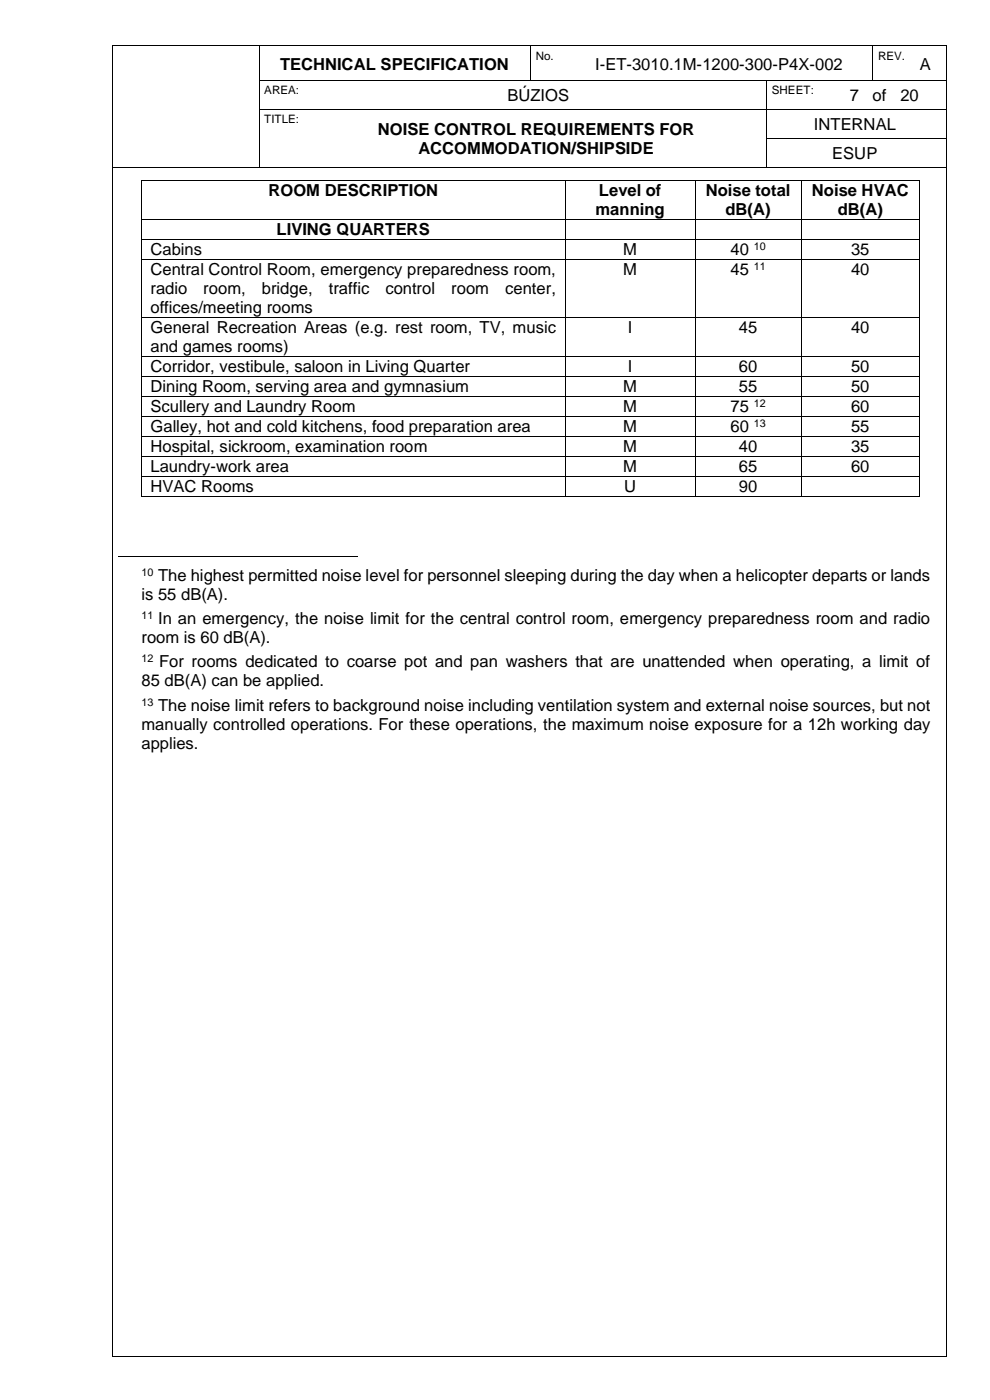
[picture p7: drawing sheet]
<svg xmlns="http://www.w3.org/2000/svg" width="210mm" height="297mm" viewBox="0 0 210 297" stroke-linecap="round" stroke-linejoin="round" font-family="sans-serif">
<defs><g id="words">
<g font-size="3.5">
<text x="59.4" y="14.8">TECHNICAL SPECIFICATION</text>
<text x="126.3" y="14.8">I-ET-3010.1M-1200-300-P4X-002</text>
<text x="195.1" y="14.8">A</text>
<text x="107.7" y="21.5">BÚZIOS</text>
<text x="180.2" y="21.5">7</text>
<text x="185.1" y="21.5">of</text>
<text x="191" y="21.5">20</text>
<text x="80.2" y="28.7">NOISE CONTROL REQUIREMENTS FOR</text>
<text x="172.7" y="27.6">INTERNAL</text>
<text x="88.7" y="32.7">ACCOMMODATION/SHIPSIDE</text>
<text x="176.6" y="33.8">ESUP</text>
<text x="56.9" y="41.6">ROOM DESCRIPTION</text>
<text x="127.1" y="41.6">Level of</text>
<text x="149.7" y="41.6">Noise total</text>
<text x="172.2" y="41.6">Noise HVAC</text>
<text x="126.3" y="45.7">manning</text>
<text x="153.9" y="45.7">dB(A)</text>
<text x="177.7" y="45.7">dB(A)</text>
<text x="58.7" y="49.9">LIVING QUARTERS</text>
<text x="31.9" y="54.2">Cabins</text>
<text x="31.9" y="58.4">Central Control Room, emergency preparedness room,</text>
<text x="132.2" y="54.2">M</text>
<text x="132.2" y="58.4">M</text>
<text x="155" y="54.2">40</text>
<text x="155" y="58.4">45</text>
<text x="180.5" y="54.2">35</text>
<text x="180.5" y="58.4">40</text>
<text x="31.9" y="62.4">radio</text>
<text x="43.1" y="62.4">room,</text>
<text x="55.6" y="62.4">bridge,</text>
<text x="69.7" y="62.4">traffic</text>
<text x="81.7" y="62.4">control</text>
<text x="95.7" y="62.4">room</text>
<text x="107.2" y="62.4">center,</text>
<text x="31.9" y="66.5">offices/meeting rooms</text>
<text x="31.9" y="70.7">General Recreation Areas (e.g. rest room, TV, music</text>
<text x="133.2" y="70.7">I</text>
<text x="156.8" y="70.7">45</text>
<text x="180.5" y="70.7">40</text>
<text x="31.9" y="74.8">and games rooms)</text>
<text x="31.9" y="79">Corridor, vestibule, saloon in Living Quarter</text>
<text x="31.9" y="83.2">Dining Room, serving area and gymnasium</text>
<text x="132.2" y="83.2">M</text>
<text x="133.2" y="79">I</text>
<text x="156.8" y="79">60</text>
<text x="156.8" y="83.2">55</text>
<text x="180.5" y="79">50</text>
<text x="180.5" y="83.2">50</text>
<text x="31.9" y="87.5">Scullery and Laundry Room</text>
<text x="132.2" y="87.5">M</text>
<text x="155" y="87.5">75</text>
<text x="180.5" y="87.5">60</text>
<text x="31.9" y="91.7">Galley, hot and cold kitchens, food preparation area</text>
<text x="31.9" y="95.9">Hospital, sickroom, examination room</text>
<text x="132.2" y="91.7">M</text>
<text x="132.2" y="95.9">M</text>
<text x="155" y="91.7">60</text>
<text x="156.8" y="95.9">40</text>
<text x="180.5" y="91.7">55</text>
<text x="180.5" y="95.9">35</text>
<text x="31.9" y="100.2">Laundry-work area</text>
<text x="132.2" y="100.2">M</text>
<text x="156.8" y="100.2">65</text>
<text x="180.5" y="100.2">60</text>
<text x="31.9" y="104.4">HVAC Rooms</text>
<text x="132.4" y="104.4">U</text>
<text x="156.8" y="104.4">90</text>
<text x="33.5" y="123.2">The highest permitted noise level for personnel sleeping during the day when a helicopter departs or lands</text>
<text x="30" y="127.3">is 55 dB(A).</text>
<text x="30" y="136.5">room is 60 dB(A).</text>
<text x="33.5" y="132.4">In an emergency, the noise limit for the central control room, emergency preparedness room and radio</text>
<text x="33.7" y="141.6">For rooms dedicated to coarse pot and pan washers that are unattended when operating, a limit of</text>
<text x="30" y="145.6">85 dB(A) can be applied.</text>
<text x="30" y="154.8">manually controlled operations. For these operations, the maximum noise exposure for a 12h working day</text>
<text x="33.5" y="150.8">The noise limit refers to background noise including ventilation system and external noise sources, but not</text>
<text x="30" y="158.9">applies.</text>
</g>
<g font-size="2.5">
<text x="113.6" y="12.7">No.</text>
<text x="186.3" y="12.7">REV.</text>
<text x="56.1" y="19.9">AREA:</text>
<text x="163.7" y="19.9">SHEET:</text>
<text x="56.1" y="26">TITLE:</text>
</g>
<g font-size="2.3">
<text x="159.9" y="53.1">10</text>
<text x="159.9" y="57.3">11</text>
<text x="159.9" y="86.4">12</text>
<text x="159.9" y="90.7">13</text>
<text x="30" y="122.2">10</text>
<text x="30" y="131.4">11</text>
<text x="30" y="140.5">12</text>
<text x="30" y="149.7">13</text>
</g>
</g></defs>
<g fill="none" stroke="#000" stroke-width=".21">
<path d="M23.9 9.7v278.1M24 9.6h176.8M55 9.7v7.3M55 17.2v6M55.1 17.1h9.9M65.2 17.1h47.3M112.5 9.7v7.3M112.6 17.1h7.5M120.3 17.1h42.2M162.6 17.2v6M162.7 17.1h12.5M175.3 17.1h9.8"/>
<path d="M185.2 9.7v7.3M185.2 17.1h7.5M192.9 17.1h7.9M200.9 9.7v278.1M24 35.6h30.9M30 38.3v8.1M30.1 38.2h89.8M55 23.4v5.9M55 29.5v6M55.1 23.3h9.9M55.1 35.6h9.9M65.2 23.3h97.3"/>
<path d="M65.2 35.6h97.3M120 38.3v8.1M120 38.2h27.4M147.5 38.3v8.1M147.6 38.2h22.3M162.6 23.4v5.9M162.6 29.5v6M162.7 23.3h12.5M162.7 29.4h38.1M162.7 35.6h38.1M170 38.3v8.1M170.1 38.2h24.9"/>
<path d="M175.3 23.3h25.5M195.1 38.3v8.1M30 46.6v4.1M30 50.8v4.1M30 55.1v12.1M30.1 46.5h89.8M30.1 50.8h89.8M30.1 55h89.8M120 46.6v4.1M120 50.8v4.1M120 55.1v12.1M120 46.5h27.4"/>
<path d="M120 50.8h27.4M120 55h27.4M147.5 46.6v4.1M147.5 50.8v4.1M147.5 55.1v12.1M147.6 46.5h22.3M147.6 50.8h22.3M147.6 55h22.3M170 46.6v4.1M170 50.8v4.1M170 55.1v12.1M170.1 46.5h24.9"/>
<path d="M170.1 50.8h24.9M170.1 55h24.9M195.1 46.6v4.1M195.1 50.8v4.1M195.1 55.1v12.1M30 67.4v8.1M30 75.7v4.1M30 79.9v4.1M30.1 67.3h89.8M30.1 75.6h89.8M30.1 79.8h89.8M120 67.4v8.1"/>
<path d="M120 75.7v4.1M120 79.9v4.1M120 67.3h27.4M120 75.6h27.4M120 79.8h27.4M147.5 67.4v8.1M147.5 75.7v4.1M147.5 79.9v4.1M147.6 67.3h22.3M147.6 75.6h22.3M147.6 79.8h22.3M170 67.4v8.1"/>
<path d="M170 75.7v4.1M170 79.9v4.1M170.1 67.3h24.9M170.1 75.6h24.9M170.1 79.8h24.9M195.1 67.4v8.1M195.1 75.7v4.1M195.1 79.9v4.1M30 84.2v4M30 88.4v4.1M30 92.6v4.1M30 96.9v4"/>
<path d="M30.1 84.1h89.8M30.1 88.3h89.8M30.1 92.6h89.8M30.1 96.8h89.8M120 84.2v4M120 88.4v4.1M120 92.6v4.1M120 96.9v4M120 84.1h27.4M120 88.3h27.4M120 92.6h27.4M120 96.8h27.4"/>
<path d="M147.5 84.2v4M147.5 88.4v4.1M147.5 92.6v4.1M147.5 96.9v4M147.6 84.1h22.3M147.6 88.3h22.3M147.6 92.6h22.3M147.6 96.8h22.3M170 84.2v4M170 88.4v4.1M170 92.6v4.1M170 96.9v4"/>
<path d="M170.1 84.1h24.9M170.1 88.3h24.9M170.1 92.6h24.9M170.1 96.8h24.9M195.1 84.2v4M195.1 88.4v4.1M195.1 92.6v4.1M195.1 96.9v4M25 118.1h50.8M30 101.1v4.1M30.1 101h89.8M30.1 105.3h89.8"/>
<path d="M120 101.1v4.1M120 101h27.4M120 105.3h27.4M147.5 101.1v4.1M147.6 101h22.3M147.6 105.3h22.3M170 101.1v4.1M170.1 101h24.9M170.1 105.3h24.9M195.1 101.1v4.1M24 287.9h176.8"/>
</g>
<g fill="#000">
<path d="M23.8 9.5h.2v.2h-.2z" fill-rule="evenodd"/>
<path d="M23.8 9.5h.2v.2h-.2z" fill-rule="evenodd"/>
<path d="M54.9 17h.2v.2h-.2z" fill-rule="evenodd"/>
<path d="M65 17h.2v.2h-.2z" fill-rule="evenodd"/>
<path d="M112.5 17h.1v.2h-.1z" fill-rule="evenodd"/>
<path d="M120.1 17h.2v.2h-.2z" fill-rule="evenodd"/>
<path d="M162.6 17h.1v.2h-.1z" fill-rule="evenodd"/>
<path d="M175.2 17h.1v.2h-.1z" fill-rule="evenodd"/>
<path d="M185.1 17h.1v.2h-.1z" fill-rule="evenodd"/>
<path d="M192.7 17h.2v.2h-.2z" fill-rule="evenodd"/>
<path d="M200.8 9.5h.2v.2h-.2z" fill-rule="evenodd"/>
<path d="M200.8 9.5h.2v.2h-.2z" fill-rule="evenodd"/>
<path d="M29.9 38.1h.2v.2h-.2z" fill-rule="evenodd"/>
<path d="M29.9 38.1h.2v.2h-.2z" fill-rule="evenodd"/>
<path d="M54.9 23.2h.2v.2h-.2z" fill-rule="evenodd"/>
<path d="M54.9 29.3h.2v.2h-.2z" fill-rule="evenodd"/>
<path d="M54.9 35.5h.2v.2h-.2z" fill-rule="evenodd"/>
<path d="M65 23.2h.2v.2h-.2z" fill-rule="evenodd"/>
<path d="M65 35.5h.2v.2h-.2z" fill-rule="evenodd"/>
<path d="M119.9 38.1h.1v.2h-.1z" fill-rule="evenodd"/>
<path d="M147.4 38.1h.2v.2h-.2z" fill-rule="evenodd"/>
<path d="M162.6 23.2h.1v.2h-.1z" fill-rule="evenodd"/>
<path d="M162.6 29.3h.1v.2h-.1z" fill-rule="evenodd"/>
<path d="M162.6 35.5h.1v.2h-.1z" fill-rule="evenodd"/>
<path d="M169.9 38.1h.2v.2h-.2z" fill-rule="evenodd"/>
<path d="M175.2 23.2h.1v.2h-.1z" fill-rule="evenodd"/>
<path d="M195 38.1h.1v.2h-.1z" fill-rule="evenodd"/>
<path d="M195 38.1h.1v.2h-.1z" fill-rule="evenodd"/>
<path d="M29.9 46.4h.2v.2h-.2z" fill-rule="evenodd"/>
<path d="M29.9 50.7h.2v.1h-.2z" fill-rule="evenodd"/>
<path d="M29.9 54.9h.2v.2h-.2z" fill-rule="evenodd"/>
<path d="M119.9 46.4h.1v.2h-.1z" fill-rule="evenodd"/>
<path d="M119.9 50.7h.1v.1h-.1z" fill-rule="evenodd"/>
<path d="M119.9 54.9h.1v.2h-.1z" fill-rule="evenodd"/>
<path d="M147.4 46.4h.2v.2h-.2z" fill-rule="evenodd"/>
<path d="M147.4 50.7h.2v.1h-.2z" fill-rule="evenodd"/>
<path d="M147.4 54.9h.2v.2h-.2z" fill-rule="evenodd"/>
<path d="M169.9 46.4h.2v.2h-.2z" fill-rule="evenodd"/>
<path d="M169.9 50.7h.2v.1h-.2z" fill-rule="evenodd"/>
<path d="M169.9 54.9h.2v.2h-.2z" fill-rule="evenodd"/>
<path d="M195 46.4h.1v.2h-.1z" fill-rule="evenodd"/>
<path d="M195 50.7h.1v.1h-.1z" fill-rule="evenodd"/>
<path d="M195 54.9h.1v.2h-.1z" fill-rule="evenodd"/>
<path d="M29.9 67.2h.2v.2h-.2z" fill-rule="evenodd"/>
<path d="M29.9 75.5h.2v.2h-.2z" fill-rule="evenodd"/>
<path d="M29.9 79.8h.2v.1h-.2z" fill-rule="evenodd"/>
<path d="M119.9 67.2h.1v.2h-.1z" fill-rule="evenodd"/>
<path d="M119.9 75.5h.1v.2h-.1z" fill-rule="evenodd"/>
<path d="M119.9 79.8h.1v.1h-.1z" fill-rule="evenodd"/>
<path d="M147.4 67.2h.2v.2h-.2z" fill-rule="evenodd"/>
<path d="M147.4 75.5h.2v.2h-.2z" fill-rule="evenodd"/>
<path d="M147.4 79.8h.2v.1h-.2z" fill-rule="evenodd"/>
<path d="M169.9 67.2h.2v.2h-.2z" fill-rule="evenodd"/>
<path d="M169.9 75.5h.2v.2h-.2z" fill-rule="evenodd"/>
<path d="M169.9 79.8h.2v.1h-.2z" fill-rule="evenodd"/>
<path d="M195 67.2h.1v.2h-.1z" fill-rule="evenodd"/>
<path d="M195 75.5h.1v.2h-.1z" fill-rule="evenodd"/>
<path d="M195 79.8h.1v.1h-.1z" fill-rule="evenodd"/>
<path d="M29.9 84h.2v.2h-.2z" fill-rule="evenodd"/>
<path d="M29.9 88.2h.2v.2h-.2z" fill-rule="evenodd"/>
<path d="M29.9 92.5h.2v.1h-.2z" fill-rule="evenodd"/>
<path d="M29.9 96.7h.2v.2h-.2z" fill-rule="evenodd"/>
<path d="M119.9 84h.1v.2h-.1z" fill-rule="evenodd"/>
<path d="M119.9 88.2h.1v.2h-.1z" fill-rule="evenodd"/>
<path d="M119.9 92.5h.1v.1h-.1z" fill-rule="evenodd"/>
<path d="M119.9 96.7h.1v.2h-.1z" fill-rule="evenodd"/>
<path d="M147.4 84h.2v.2h-.2z" fill-rule="evenodd"/>
<path d="M147.4 88.2h.2v.2h-.2z" fill-rule="evenodd"/>
<path d="M147.4 92.5h.2v.1h-.2z" fill-rule="evenodd"/>
<path d="M147.4 96.7h.2v.2h-.2z" fill-rule="evenodd"/>
<path d="M169.9 84h.2v.2h-.2z" fill-rule="evenodd"/>
<path d="M169.9 88.2h.2v.2h-.2z" fill-rule="evenodd"/>
<path d="M169.9 92.5h.2v.1h-.2z" fill-rule="evenodd"/>
<path d="M169.9 96.7h.2v.2h-.2z" fill-rule="evenodd"/>
<path d="M195 84h.1v.2h-.1z" fill-rule="evenodd"/>
<path d="M195 88.2h.1v.2h-.1z" fill-rule="evenodd"/>
<path d="M195 92.5h.1v.1h-.1z" fill-rule="evenodd"/>
<path d="M195 96.7h.1v.2h-.1z" fill-rule="evenodd"/>
<path d="M29.9 100.9h.2v.2h-.2z" fill-rule="evenodd"/>
<path d="M29.9 105.2h.2v.1h-.2z" fill-rule="evenodd"/>
<path d="M29.9 105.2h.2v.1h-.2z" fill-rule="evenodd"/>
<path d="M119.9 100.9h.1v.2h-.1z" fill-rule="evenodd"/>
<path d="M119.9 105.2h.1v.1h-.1z" fill-rule="evenodd"/>
<path d="M147.4 100.9h.2v.2h-.2z" fill-rule="evenodd"/>
<path d="M147.4 105.2h.2v.1h-.2z" fill-rule="evenodd"/>
<path d="M169.9 100.9h.2v.2h-.2z" fill-rule="evenodd"/>
<path d="M169.9 105.2h.2v.1h-.2z" fill-rule="evenodd"/>
<path d="M195 100.9h.1v.2h-.1z" fill-rule="evenodd"/>
<path d="M195 105.2h.1v.1h-.1z" fill-rule="evenodd"/>
<path d="M195 105.2h.1v.1h-.1z" fill-rule="evenodd"/>
<path d="M23.8 287.8h.2v.2h-.2z" fill-rule="evenodd"/>
<path d="M23.8 287.8h.2v.2h-.2z" fill-rule="evenodd"/>
<path d="M200.8 287.8h.2v.2h-.2z" fill-rule="evenodd"/>
<path d="M200.8 287.8h.2v.2h-.2z" fill-rule="evenodd"/>
</g>
<use href="#words"/>
</svg>
